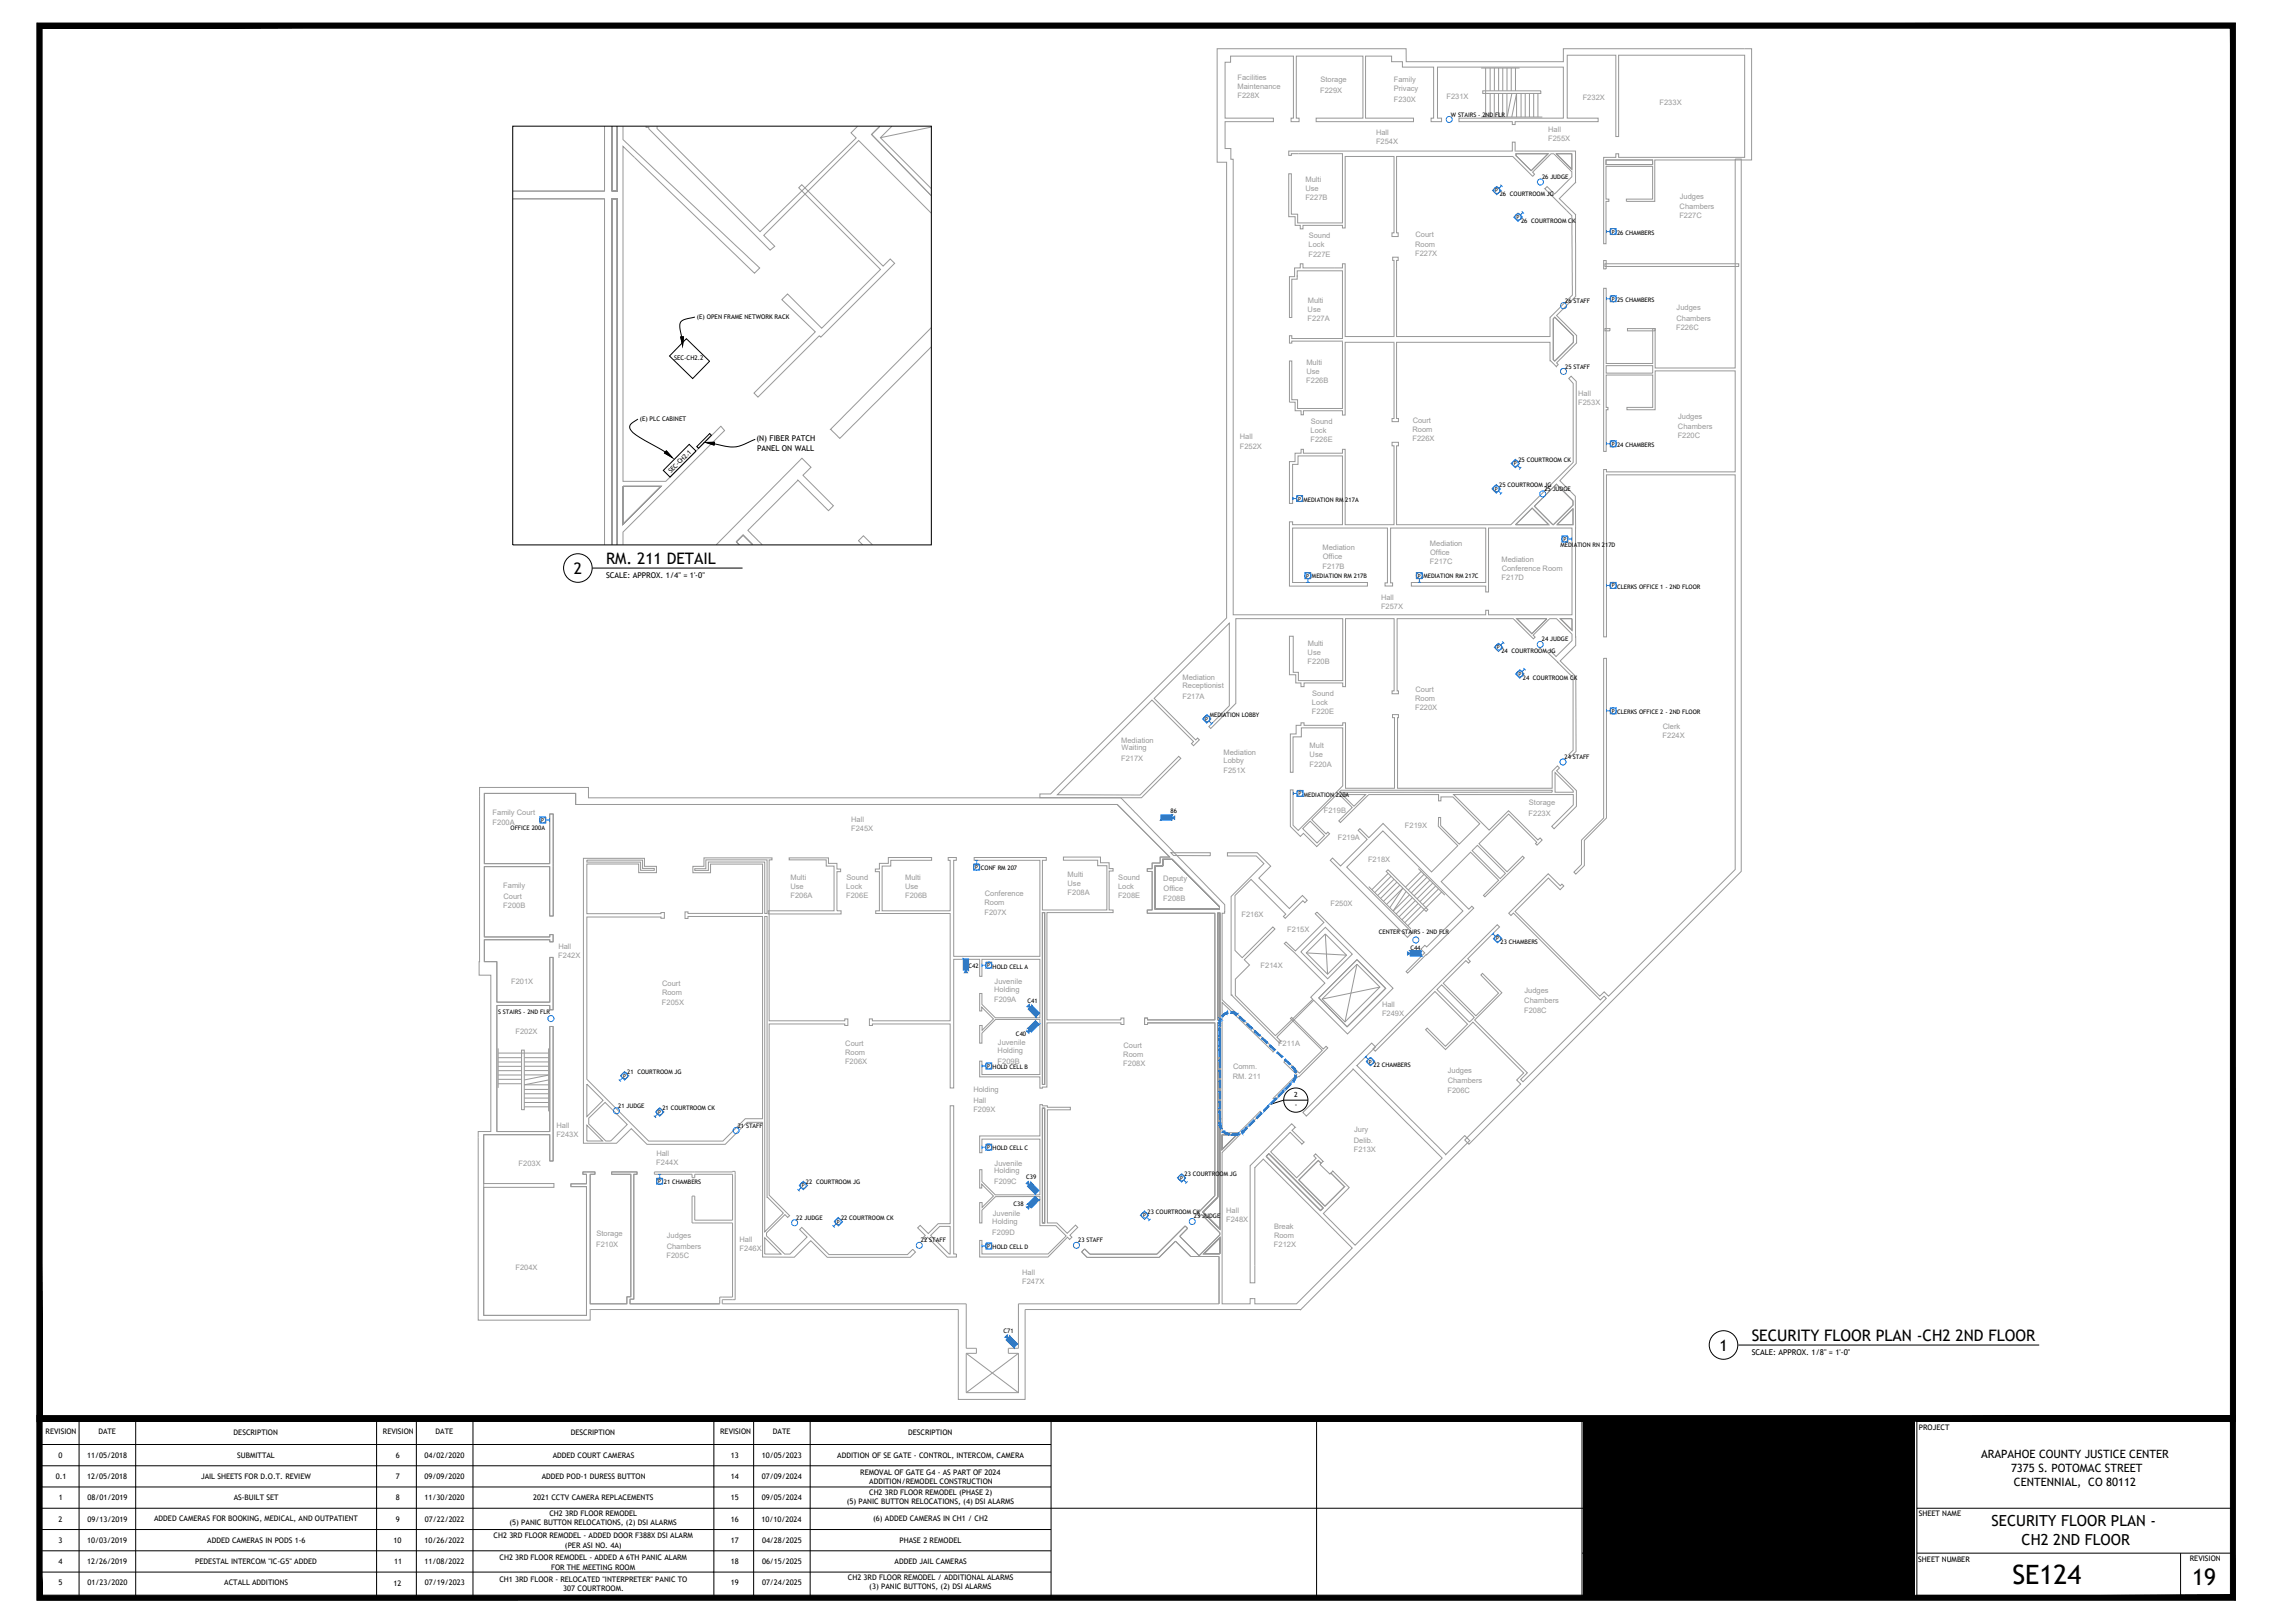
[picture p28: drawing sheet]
<svg xmlns="http://www.w3.org/2000/svg" width="1067mm" height="762mm" viewBox="0 0 1067 762" stroke-linecap="round" stroke-linejoin="round" font-family="sans-serif">
<defs><g id="words">
<text font-size="12.5" x="945" y="744">SE124</text>
<text font-size="10.7" x="1029" y="744">19</text>
<g font-size="7.4">
<text x="269" y="269">2</text>
<text x="285" y="265">RM. 211 DETAIL</text>
<text x="822" y="629">SECURITY FLOOR PLAN -CH2 2ND FLOOR</text>
<text x="807" y="634">1</text>
</g>
<g font-size="7.1">
<text x="935" y="717">SECURITY FLOOR PLAN -</text>
<text x="949" y="725">CH2 2ND FLOOR</text>
</g>
<g font-size="5.4">
<text x="930" y="685">ARAPAHOE COUNTY JUSTICE CENTER</text>
<text x="944" y="691">7375 S. POTOMAC STREET</text>
<text x="946" y="698">CENTENNIAL, CO 80112</text>
</g>
<g font-size="3.7">
<text x="355" y="207">(N) FIBER PATCH</text>
<text x="356" y="212">PANEL ON WALL</text>
<text x="285" y="271">SCALE: APPROX. 1/4&quot; = 1'-0&quot;</text>
<text x="822" y="636">SCALE: APPROX. 1/8&quot; = 1'-0&quot;</text>
</g>
<g font-size="3.6">
<text x="901" y="671">PROJECT</text>
<text x="21" y="673">REVISION</text>
<text x="46" y="673">DATE</text>
<text x="110" y="674">DESCRIPTION</text>
<text x="180" y="673">REVISION</text>
<text x="205" y="673">DATE</text>
<text x="268" y="674">DESCRIPTION</text>
<text x="338" y="673">REVISION</text>
<text x="363" y="673">DATE</text>
<text x="426" y="674">DESCRIPTION</text>
<text x="27" y="684">0</text>
<text x="41" y="684">11/05/2018</text>
<text x="111" y="684">SUBMITTAL</text>
<text x="186" y="684">6</text>
<text x="199" y="684">04/02/2020</text>
<text x="260" y="684">ADDED COURT CAMERAS</text>
<text x="343" y="684">13</text>
<text x="358" y="684">10/05/2023</text>
<text x="393" y="685">ADDITION OF SE GATE - CONTROL, INTERCOM, CAMERA</text>
<text x="26" y="694">0.1</text>
<text x="41" y="694">12/05/2018</text>
<text x="94" y="694">JAIL SHEETS FOR D.O.T. REVIEW</text>
<text x="186" y="694">7</text>
<text x="199" y="694">09/09/2020</text>
<text x="254" y="694">ADDED POD-1 DURESS BUTTON</text>
<text x="343" y="694">14</text>
<text x="358" y="694">07/09/2024</text>
<text x="404" y="692">REMOVAL OF GATE G4 - AS PART OF 2024</text>
<text x="408" y="702">CH2 3RD FLOOR REMODEL (PHASE 2)</text>
<text x="408" y="697">ADDITION/REMODEL CONSTRUCTION</text>
<text x="28" y="704">1</text>
<text x="41" y="704">08/01/2019</text>
<text x="110" y="704">AS-BUILT SET</text>
<text x="186" y="704">8</text>
<text x="199" y="704">11/30/2020</text>
<text x="250" y="704">2021 CCTV CAMERA REPLACEMENTS</text>
<text x="343" y="704">15</text>
<text x="358" y="704">09/05/2024</text>
<text x="398" y="706">(5) PANIC BUTTON RELOCATIONS, (4) DSI ALARMS</text>
<text x="258" y="712">CH2 3RD FLOOR REMODEL</text>
<text x="901" y="712">SHEET NAME</text>
<text x="28" y="714">2</text>
<text x="41" y="714">09/13/2019</text>
<text x="72" y="714">ADDED CAMERAS FOR BOOKING, MEDICAL, AND OUTPATIENT</text>
<text x="186" y="714">9</text>
<text x="199" y="714">07/22/2022</text>
<text x="239" y="716">(5) PANIC BUTTON RELOCATIONS, (2) DSI ALARMS</text>
<text x="343" y="714">16</text>
<text x="358" y="714">10/10/2024</text>
<text x="410" y="714">(6) ADDED CAMERAS IN CH1 / CH2</text>
<text x="27" y="724">3</text>
<text x="41" y="724">10/03/2019</text>
<text x="97" y="724">ADDED CAMERAS IN PODS 1-6</text>
<text x="185" y="724">10</text>
<text x="199" y="724">10/26/2022</text>
<text x="232" y="722">CH2 3RD FLOOR REMODEL - ADDED DOOR F388X DSI ALARM</text>
<text x="343" y="724">17</text>
<text x="358" y="724">04/28/2025</text>
<text x="422" y="724">PHASE 2 REMODEL</text>
<text x="265" y="727">(PER ASI NO. 4A)</text>
<text x="27" y="734">4</text>
<text x="41" y="734">12/26/2019</text>
<text x="92" y="734">PEDESTAL INTERCOM &quot;IC-G5&quot; ADDED</text>
<text x="185" y="734">11</text>
<text x="199" y="734">11/08/2022</text>
<text x="235" y="733">CH2 3RD FLOOR REMODEL - ADDED A 6TH PANIC ALARM</text>
<text x="259" y="737">FOR THE MEETING ROOM</text>
<text x="343" y="734">18</text>
<text x="358" y="734">06/15/2025</text>
<text x="420" y="734">ADDED JAIL CAMERAS</text>
<text x="901" y="733">SHEET NUMBER</text>
<text x="1028" y="733">REVISION</text>
<text x="234" y="743">CH1 3RD FLOOR - RELOCATED &quot;INTERPRETER&quot; PANIC TO</text>
<text x="398" y="742">CH2 3RD FLOOR REMODEL / ADDITIONAL ALARMS</text>
<text x="27" y="744">5</text>
<text x="41" y="744">01/23/2020</text>
<text x="105" y="744">ACTALL ADDITIONS</text>
<text x="185" y="744">12</text>
<text x="199" y="744">07/19/2023</text>
<text x="264" y="747">307 COURTROOM.</text>
<text x="343" y="744">19</text>
<text x="358" y="744">07/24/2025</text>
<text x="408" y="746">(3) PANIC BUTTONS, (2) DSI ALARMS</text>
</g>
<g font-size="3.5" fill="#989898">
<text x="581" y="37">Facilities</text>
<text x="581" y="42">Maintenance</text>
<text x="620" y="39">Storage</text>
<text x="654" y="39">Family</text>
<text x="581" y="46">F228X</text>
<text x="620" y="44">F229X</text>
<text x="654" y="43">Privacy</text>
<text x="654" y="48">F230X</text>
<text x="679" y="46">F231X</text>
<text x="743" y="47">F232X</text>
<text x="779" y="49">F233X</text>
<text x="646" y="63">Hall</text>
<text x="727" y="62">Hall</text>
<text x="646" y="67">F254X</text>
<text x="727" y="66">F255X</text>
<text x="613" y="90">Use</text>
<text x="613" y="85">Multi</text>
<text x="613" y="94">F227B</text>
<text x="789" y="93">Judges</text>
<text x="789" y="98">Chambers</text>
<text x="789" y="102">F227C</text>
<text x="615" y="112">Sound</text>
<text x="665" y="111">Court</text>
<text x="614" y="116">Lock</text>
<text x="664" y="116">Room</text>
<text x="614" y="120">F227E</text>
<text x="664" y="120">F227X</text>
<text x="614" y="142">Multi</text>
<text x="614" y="146">Use</text>
<text x="787" y="146">Judges</text>
<text x="614" y="151">F227A</text>
<text x="787" y="155">F226C</text>
<text x="787" y="151">Chambers</text>
<text x="613" y="171">Multi</text>
<text x="613" y="176">Use</text>
<text x="613" y="180">F226B</text>
<text x="741" y="186">Hall</text>
<text x="741" y="190">F253X</text>
<text x="788" y="197">Judges</text>
<text x="615" y="203">Lock</text>
<text x="615" y="199">Sound</text>
<text x="663" y="203">Room</text>
<text x="663" y="199">Court</text>
<text x="788" y="202">Chambers</text>
<text x="582" y="206">Hall</text>
<text x="615" y="208">F226E</text>
<text x="663" y="207">F226X</text>
<text x="788" y="206">F220C</text>
<text x="582" y="211">F252X</text>
<text x="671" y="256">Mediation</text>
<text x="621" y="258">Mediation</text>
<text x="621" y="263">Office</text>
<text x="671" y="261">Office</text>
<text x="705" y="264">Mediation</text>
<text x="621" y="267">F217B</text>
<text x="671" y="265">F217C</text>
<text x="705" y="268">Conference Room</text>
<text x="705" y="272">F217D</text>
<text x="648" y="282">Hall</text>
<text x="648" y="286">F257X</text>
<text x="614" y="303">Multi</text>
<text x="614" y="308">Use</text>
<text x="614" y="312">F220B</text>
<text x="555" y="323">Receptionist</text>
<text x="555" y="319">Mediation</text>
<text x="555" y="328">F217A</text>
<text x="616" y="327">Sound</text>
<text x="664" y="329">Room</text>
<text x="665" y="325">Court</text>
<text x="616" y="335">F220E</text>
<text x="616" y="331">Lock</text>
<text x="664" y="333">F220X</text>
<text x="781" y="347">F224X</text>
<text x="781" y="342">Clerk</text>
<text x="526" y="349">Mediation</text>
<text x="527" y="352">Waiting</text>
<text x="615" y="351">Mult</text>
<text x="526" y="357">F217X</text>
<text x="575" y="354">Mediation</text>
<text x="575" y="358">Lobby</text>
<text x="615" y="356">Use</text>
<text x="615" y="360">F220A</text>
<text x="574" y="363">F251X</text>
<text x="231" y="382">Family Court</text>
<text x="622" y="382">F219B</text>
<text x="718" y="383">F223X</text>
<text x="718" y="378">Storage</text>
<text x="231" y="387">F200A</text>
<text x="400" y="386">Hall</text>
<text x="660" y="389">F219X</text>
<text x="400" y="390">F245X</text>
<text x="628" y="394">F219A</text>
<text x="642" y="405">F218X</text>
<text x="371" y="413">Multi</text>
<text x="397" y="413">Sound</text>
<text x="425" y="413">Multi</text>
<text x="501" y="412">Multi</text>
<text x="525" y="413">Sound</text>
<text x="546" y="414">Deputy</text>
<text x="236" y="417">Family</text>
<text x="371" y="417">Use</text>
<text x="397" y="417">Lock</text>
<text x="425" y="417">Use</text>
<text x="501" y="416">Use</text>
<text x="525" y="417">Lock</text>
<text x="546" y="418">Office</text>
<text x="236" y="422">Court</text>
<text x="371" y="422">F206A</text>
<text x="397" y="422">F206E</text>
<text x="425" y="422">F206B</text>
<text x="462" y="425">Room</text>
<text x="462" y="421">Conference</text>
<text x="501" y="420">F208A</text>
<text x="525" y="422">F208E</text>
<text x="546" y="423">F208B</text>
<text x="625" y="425">F250X</text>
<text x="236" y="426">F200B</text>
<text x="462" y="429">F207X</text>
<text x="583" y="431">F216X</text>
<text x="604" y="437">F215X</text>
<text x="262" y="450">F242X</text>
<text x="262" y="445">Hall</text>
<text x="592" y="454">F214X</text>
<text x="240" y="462">F201X</text>
<text x="467" y="462">Juvenile</text>
<text x="311" y="467">Room</text>
<text x="311" y="463">Court</text>
<text x="467" y="466">Holding</text>
<text x="716" y="466">Judges</text>
<text x="311" y="472">F205X</text>
<text x="467" y="471">F209A</text>
<text x="649" y="473">Hall</text>
<text x="716" y="471">Chambers</text>
<text x="649" y="477">F249X</text>
<text x="716" y="475">F208C</text>
<text x="242" y="485">F202X</text>
<text x="397" y="491">Court</text>
<text x="469" y="491">Juvenile</text>
<text x="528" y="492">Court</text>
<text x="600" y="491">F211A</text>
<text x="397" y="495">Room</text>
<text x="468" y="494">Holding</text>
<text x="527" y="496">Room</text>
<text x="397" y="500">F206X</text>
<text x="468" y="499">F209B</text>
<text x="527" y="500">F208X</text>
<text x="579" y="502">Comm.</text>
<text x="680" y="504">Judges</text>
<text x="579" y="506">RM. 211</text>
<text x="680" y="509">Chambers</text>
<text x="457" y="513">Holding</text>
<text x="680" y="513">F206C</text>
<text x="457" y="518">Hall</text>
<text x="457" y="522">F209X</text>
<text x="261" y="534">F243X</text>
<text x="261" y="529">Hall</text>
<text x="636" y="532">Jury</text>
<text x="636" y="537">Delib.</text>
<text x="308" y="543">Hall</text>
<text x="636" y="541">F213X</text>
<text x="244" y="547">F203X</text>
<text x="308" y="547">F244X</text>
<text x="467" y="551">Holding</text>
<text x="467" y="547">Juvenile</text>
<text x="467" y="556">F209C</text>
<text x="576" y="569">Hall</text>
<text x="466" y="575">Holding</text>
<text x="466" y="571">Juvenile</text>
<text x="576" y="574">F248X</text>
<text x="280" y="580">Storage</text>
<text x="313" y="581">Judges</text>
<text x="466" y="580">F209D</text>
<text x="598" y="577">Break</text>
<text x="598" y="581">Room</text>
<text x="280" y="585">F210X</text>
<text x="313" y="586">Chambers</text>
<text x="347" y="583">Hall</text>
<text x="347" y="587">F246X</text>
<text x="598" y="586">F212X</text>
<text x="313" y="591">F205C</text>
<text x="242" y="596">F204X</text>
<text x="480" y="598">Hall</text>
<text x="480" y="603">F247X</text>
</g>
<g font-size="3.3">
<text x="608" y="515">2</text>
<text x="608" y="520">-</text>
</g>
<g font-size="3">
<text x="327" y="150">(E) OPEN FRAME NETWORK RACK</text>
<text x="316" y="169">SEC-CH2.2</text>
<text x="300" y="198">(E) PLC CABINET</text>
<text x="315" y="222" transform="rotate(-45 315 222)">SEC-CH2.1</text>
</g>
<g font-size="2.9">
<text x="681" y="55">W STAIRS - 2ND FLR</text>
<text x="724" y="84">26 JUDGE</text>
<text x="704" y="92">26 COURTROOM JG</text>
<text x="714" y="105">26 COURTROOM CK</text>
<text x="759" y="110">26 CHAMBERS</text>
<text x="735" y="142">26 STAFF</text>
<text x="759" y="142">25 CHAMBERS</text>
<text x="735" y="173">25 STAFF</text>
<text x="759" y="210">24 CHAMBERS</text>
<text x="713" y="217">25 COURTROOM CK</text>
<text x="704" y="229">25 COURTROOM JG</text>
<text x="725" y="231">25 JUDGE</text>
<text x="612" y="236">MEDIATION RM 217A</text>
<text x="733" y="257">MEDIATION RN 217D</text>
<text x="616" y="271">MEDIATION RM 217B</text>
<text x="668" y="271">MEDIATION RM 217C</text>
<text x="759" y="276">CLERKS OFFICE 1 - 2ND FLOOR</text>
<text x="724" y="301">24 JUDGE</text>
<text x="705" y="307">24 COURTROOM JG</text>
<text x="715" y="319">24 COURTROOM CK</text>
<text x="759" y="335">CLERKS OFFICE 2 - 2ND FLOOR</text>
<text x="568" y="337">MEDIATION LOBBY</text>
<text x="735" y="356">24 STAFF</text>
<text x="612" y="374">MEDIATION 220A</text>
<text x="550" y="382">86</text>
<text x="240" y="390">OFFICE 200A</text>
<text x="461" y="408">CONF RM 207</text>
<text x="647" y="438">CENTER STAIRS - 2ND FLR</text>
<text x="705" y="443">23 CHAMBERS</text>
<text x="662" y="446">C44</text>
<text x="455" y="454">C42</text>
<text x="466" y="455">HOLD CELL A</text>
<text x="482" y="471">C41</text>
<text x="234" y="476">S STAIRS - 2ND FLR</text>
<text x="477" y="486">C40</text>
<text x="466" y="502">HOLD CELL B</text>
<text x="645" y="501">22 CHAMBERS</text>
<text x="295" y="504">21 COURTROOM JG</text>
<text x="290" y="520">21 JUDGE</text>
<text x="311" y="521">21 COURTROOM CK</text>
<text x="346" y="529">21 STAFF</text>
<text x="466" y="540">HOLD CELL C</text>
<text x="312" y="556">21 CHAMBERS</text>
<text x="378" y="556">22 COURTROOM JG</text>
<text x="482" y="554">C39</text>
<text x="556" y="552">23 COURTROOM JG</text>
<text x="476" y="566">C38</text>
<text x="539" y="570">23 COURTROOM CK</text>
<text x="374" y="573">22 JUDGE</text>
<text x="395" y="573">22 COURTROOM CK</text>
<text x="561" y="572">23 JUDGE</text>
<text x="432" y="583">22 STAFF</text>
<text x="466" y="587">HOLD CELL D</text>
<text x="506" y="583">23 STAFF</text>
<text x="471" y="626">C71</text>
</g>
<g font-size="2.5">
<text x="702" y="90">P</text>
<text x="712" y="103">P</text>
<text x="757" y="110">P</text>
<text x="757" y="141">P</text>
<text x="757" y="209">P</text>
<text x="711" y="218">P</text>
<text x="702" y="230">P</text>
<text x="610" y="235">P</text>
<text x="734" y="254">P</text>
<text x="613" y="271">P</text>
<text x="666" y="271">P</text>
<text x="757" y="276">P</text>
<text x="703" y="305">P</text>
<text x="713" y="317">P</text>
<text x="757" y="335">P</text>
<text x="566" y="338">P</text>
<text x="610" y="373">P</text>
<text x="254" y="386">P</text>
<text x="458" y="408">P</text>
<text x="702" y="442">P</text>
<text x="464" y="454">P</text>
<text x="464" y="501">P</text>
<text x="643" y="499">P</text>
<text x="293" y="506">P</text>
<text x="309" y="523">P</text>
<text x="464" y="540">P</text>
<text x="309" y="555">P</text>
<text x="376" y="558">P</text>
<text x="554" y="554">P</text>
<text x="393" y="574">P</text>
<text x="537" y="571">P</text>
<text x="464" y="586">P</text>
</g>
</g></defs>
<!-- layer: CH2 2ND FLOOR AREA A|Frame -->
<g fill="none" stroke="#989898" stroke-width=".47">
<path d="M287 59v31h3v-31v31h-3zM293 59v3a4 4 0 0 0 2 6l62 58-3 2-61-59v157h17a4 4 0 0 0 5-3l24-23 1 2-46 46a4 4 0 0 0-1 5v3M241 93h43v163v-163zM241 90h43v-31v31zM375 88l1-1 39 38 3-3 2 2-35 34-29 28-2-1 29-29-16-15 3-3 16 16 27-27zM437 154l-47 48 4 4 43-43M293 228h17l-17 18zM287 256v-163h3v163M336 256l41-41 4 4-4 4 14 14-2 3-14-15-22 23a1.1 1.1 0 0 0-2 0 1.1 1.1 0 0 0 0 1l7 7M346 254l3-3 4 5-4-5-3 3 1 2zM405 256l-2-2 2-2 5 4M225 370h51v5h248a3 3 0 0 1 4 2l45 46a6 6 0 0 1 2 6h-1v40l25 24-1 1-24-23v61h8l10-10v1l-18 18v71h13v-2h1h1v2h20l25-25a1.1 1.1 0 0 0 1-1 1.1 1.1 0 0 0-1-1l-41-41-4 4v54h-2v-55l18-18a1 1 0 0 1 1-1 1 1 0 0 1 1 0l1 1-1 2 5 5-1 1-5-5-8 8a1.2 1.2 0 0 0-1 1 1.2 1.2 0 0 0 1 1l10 10a1 1 0 0 0 1 1 1 1 0 0 0 1-1l8-8-1-1a.9 .9 0 0 1 1-1 .9 .9 0 0 1 1 1l2 2-1 1-1-1-9 9 12 12 9-8a.8 .8 0 0 0 0-1 .8 .8 0 0 0 0-1l-6-5 1-1 6 6a1.1 1.1 0 0 1 1 2 1.1 1.1 0 0 1-1 1l-11 11 15 15 41-41-41-41a.8 .8 0 0 0-1-1 .8 .8 0 0 0 0 1l-22 21-1-2 32-32 2 2-8 7a1.1 1.1 0 0 0-1 2 1 1 0 0 0 1 0l41 41 8-8a.9 .9 0 0 1 0-1 1.1 1.1 0 0 1 2 1l1 2-79 79h-130v42h-31v-42h-173v5h-52v-89h5v-73h-4a.9 .9 0 0 1-1 0 .9 .9 0 0 1 0-1z"/>
<path d="M274 403h29v4h5v3h-8v-4h-24v23h34v-1h2v3h-2h-34v76l29 29h34l11-11h8v-95h-35v1h-1v-3h1v1h35v-23h-24v4h-9v-3h6v-4h32v1h-2v75h36v-1h1v3h-1h-36v80l10 10-1 1-1-2-9 9v1l8 9h3l8-8-4-4 1-1 13 13h37l3-2 1 1-3 2h-39l-7-7-8 7h-15v-63h-7l-10 10h-37l-8-7-7 7h-15zM276 404h26v4h5v1h-6v-4h-25zM326 408h5v-4h29v25h-1v-24h-26v4h-7zM371 403h18v2h4v3h2v1h-2v19h2v1h-34v-1h31v-21h-4v-3h-17zM413 405h4v-2h20v1h-19v3h-4v21h32v-24h-1v-1h4v1h-1v45h40v-45h-31v-1h34v1h-2v23h31v-21h-5v-2h-16v-2h18v3h4v3h2v1h-2v18h2v1h-31v51h34v-1h2v3h-2v-1h-34v30l-4 1v-5h-28v-8h1v7h27v-26h-21l-6 6v5h-1v-9h1v3l5-6-5-5v2h-1v-9h1v6l6 6h21v-28h-27v8h-1v-8h-12v61h-2v-30h-36h-2v-3h2v1h36v-50h-35v-1h2v-19h-2v-1h2zM542 407h4v-4h4l23 23v1h-31zM359 430h1v132l8 8-9 8zM489 428h2v81h-2zM572 429h1v50h-1zM606 478l15 15 2-2v1l-25 24 11-11-6-6 1-1 6 6 11-11zM572 480h1v97l-8-8 7-7zM276 509l7 8-7 7z"/>
<path d="M446 519h2v70h1v1h-4l-9-9-2 1-1-1 1-1-3-4 1-1 4 4 4-4h6zM276 528l7 8h-7zM276 525l8-7 11 10-8 8h-3l-8-8zM460 533h28v-14h4v1h11v1h-11v53h4l5 5 4-4 1 1-4 4 1 1-1 1-1-1-9 9h-32v-8h1v7h31l9-9-5-5h-8v-13h-21l-6 6v6h-1v-9h1v2l5-5-5-6v2h-1v-9h1v6l6 6h21v-26h-27v6h-1zM489 520h2v54h-2zM574 533h7l-7 7zM595 543l1-1 25 25-1 1zM596 542l25 25-1 1-25-25zM610 554l9-9 1 1v1l4 4h1l6 6-9 9zM573 580v-1l-9-9-1 1-1-1 8-9v-81h-31v1h-2v-3h2v1h31v-50h-31v-2h2v-18h-2v-1h2v-3h4v-3h4l-24-24h-255v-5h-43v32h31v-23h2v48h-2v-23h-31v33h31v-1h2v3h-2v-1h-31v10h6v20h25v-21h2v24h-2v-2h-25v59h25v-49h2v63h-2v-12h-31v23h33v1h-33v61h48v-61h-7v-1h7v-5h-1v-1h5v1h-2v61h17v-3h2v-58h-9v-1h12v1h-1v59h-2v2h42M573 580v-1l-9-9-1 1-1-1 8-9v-81h-31v1h-2v-3h2v1h31v-50h-31v-2h2v-18h-2v-1h2v-3h4v-3h4l-24-24h-255v-5h-43v32h31v-23h2v48h-2v-23h-31v33h31v-1h2v3h-2v-1h-31v10h6v20h25v-21h2v24h-2v-2h-25v59h25v-49h2v63h-2v-12h-31v85h48v-61h-7v-1h7v-5h-1v-1h5v1h-2v61h17v-3h2v-58h-9v-1h12v1h-1v59h-2v2h42M573 580l-10 10-9-10 4-3-2-1-13 13h-31l-3-3-1 2 2 2h34l8-7 7 7h13v22h-94v21h-5v2h5"/>
<path d="M359 581l8 8h-8zM437 580l4-4h5v13zM565 589l8-8v8zM338 612v-3h6v-35h-19v-12h1v11h18v-22h-18v2h-1v-2h-18v-1h38v60h-6v2h115v21h4v2h-4M454 635v19M454 635l24 19M478 635v19h-24M478 635l-24 19"/>
</g>
<!-- layer: CH2 2ND FLOOR AREA A|Equipment -->
<g fill="none" stroke="#989898" stroke-width=".47">
<path d="M234 499h11M234 497h11M234 494h24M234 492v19M245 493h1v28h-1zM246 499h12M246 497h12M258 492v30M234 501h11M234 507h11M234 509h11M234 503h11"/>
<path d="M234 505h11M246 520h12M246 518h12M246 516h12M246 514h12M246 511h12M246 501h12M246 505h12M246 503h12M258 507l-12 2h12M258 505l-12 2"/>
</g>
<!-- layer: CH2 2ND FLOOR AREA B|Frame -->
<g fill="none" stroke="#989898" stroke-width=".47">
<path d="M572 23h88v6h74v-6h88v52h-45v20h-13v-2h12v-15h-22v15h1v2h-1v19h-1v-40h6v-2h1v2h59v-48h-59v38h-1v-38h-23v29h14v2h-39v1h-1v-1h-25v-2h49v-23h-59v23h2v2h-5v-2h1v-23h-15v-3h-5v-3h-12v29h23v2h-46v-2h22v-29h-31v29h1v2h-4v-2h1v-29h-29v3h-3v26h23v2h-23v13h3v5h1v214h119v-2h1v2h39v-41h-39v30h-1v-3h-35v-2h35v-25h-45v26h1v1h-4v-1h1v-26h-44v25h35v2h-37v-30h2v1h23v-32h-21v4h-2v18h-2v-19h3v-4h3v-2h1v2h18v-2h2v35h23v-37h-1v-1h3v1h-1v37h53l30-29v-37l-2-2 1-1 2 2v39l-8 8 8 7v70l-7 7 7 8v35l-2 2-1-1 2-2v-34l-13-12 1-1 4 3 7-7v-3l-7-8h-3l-8 8 1 1-1 1-9-10h-55v34h1v2h-3v-2h1v-34h-23v32h-2v-1h-18v1h-1v-1h-3v-4h-3v-18h2v17h3v4h20v-30h-50v40l-12 12v-1l9-10v-38l-35 35 19 19h1h1l-3 3-1-1 1-1-19-19-45 44h39l18-18 1 1-18 19h-48v-2h5l83-83v-214h-4zM303 59v1h2l57 57 2-1-5-5 44-45 34 34M309 59v1l48 49 45-44-2-3 3-3M413 59l-4 4 28 29M419 59l-6 6 24 24M437 60l-24 5M605 71h105v-4h1v4h29v15l-8 7 8 8v38l-8 8a1.1 1.1 0 0 0-1 1 1.1 1.1 0 0 0 1 1l8 8v4l-9 9 1 1-1 1-3-3v-7a1 1 0 0 0 0-1 1 1 0 0 0-2 0h-70v35h1v2h-3v-2a.7 .7 0 0 0 1 0 .7 .7 0 0 0 0-1v-34h-22a1.1 1.1 0 0 0-1 0 1.1 1.1 0 0 0 0 1v33h-2v-2h-18v2h-1v-2h-3v-4h-2a1.6 1.6 0 0 1-1-3v-17h2v17a1 1 0 0 0 0 2 1 1 0 0 0 1 0h1v4h20a1.2 1.2 0 0 0 1 0 1.2 1.2 0 0 0 0-2v-30h-23v1h-2v-3h2a1.1 1.1 0 0 0 0 1 1.1 1.1 0 0 0 1 0h22v-30a1.2 1.2 0 0 0 0-2 1.2 1.2 0 0 0-1 0h-20v4h-1a1 1 0 0 0-2 0 .9 .9 0 0 0 1 1v16a.9 .9 0 0 1 0 1 1 1 0 0 1-2 0v-18a.8 .8 0 0 1 0-1 1 1 0 0 1 2 0 .9 .9 0 0 0 1 0 .9 .9 0 0 0 0-1v-3h3v-2h1v2h14h4v-2a1 1 0 0 1 2 0 .9 .9 0 0 1 0 1v32a1 1 0 0 0 0 1 1 1 0 0 0 1 0h20a1 1 0 0 0 2 0 1 1 0 0 0 0-1v-35h-1v-1h3v1h-1v35a.9 .9 0 0 0 0 1 .9 .9 0 0 0 1 0h71v-9l10-10v-38l-12-11a1 1 0 0 1 0-2 .9 .9 0 0 1 1 0l3 3 8-8v-2l-8-9h-2l-8 9a.9 .9 0 0 1 0 1 .9 .9 0 0 1 0 1l-8-8a5 5 0 0 0-6-2h-49a.7 .7 0 0 0-1 0 .7 .7 0 0 0 0 1v35h1v2h-3v-2h1v-36h-23v34h-2a1 1 0 0 0 0-1 1 1 0 0 0-1 0h-16a1.1 1.1 0 0 0-1 0 1.1 1.1 0 0 0 0 1h-1v-1h-3v-4h-2a1.1 1.1 0 0 1-1-1 1.1 1.1 0 0 1 0-1v-18h1v17a1.1 1.1 0 0 0 0 1 1.1 1.1 0 0 0 2 1h1v4h20a1.1 1.1 0 0 0 1 0 1.1 1.1 0 0 0 0-2v-31h-24v1h-1zM712 72h15l-8 8-7-7zM731 72h7v7zM754 75h22v2h-22zM609 130h.1M753 135h1v36h22v-17h1v19h38v-98h3v334l-128 128-2-2 26-26-2-2 3-3-23-24-13 13-10-10h1l9 8 10-10-15-15-28 28-1-2 58-58 1 1-15 15 1 1v1l-2-1-10 11 15 15 11-11-9-8 1-1 9 9-13 13 25 25-3 3 1 1 39-39-1-1-2 1-40-40-2 1-1-1 19-19 6 6v-1l1 1-1 2-6-6-16 16 40 40 2-2 2 2 60-60v-185h-61v76h-1v-79h1v2h61v-48h-38v18h-13v-1h12v-15h-22v15h1v1h-1v20h-1z"/>
<path d="M753 122h1v4h-1zM754 124h62v1h-62zM729 150l1-1 9 9v3l-9 9-1-1zM730 149l9 9v3l-9 9-1-1v-19zM754 154h2v1h-2zM764 154h13v1h-13zM754 172h22v3h-22zM719 239l8 7h-15zM720 238l11-11 8 8v2l-10 9zM731 246l8-7v7zM712 290h14l-7 8zM733 290h5v6z"/>
<path d="M753 309h1v75l-10 11v11l-4 4-1-1 4-3v-12l10-10zM609 341h2v-2h1v2h18v-2h2v31h23v-33h-1v-1h3v1h-1v33h73v-8l2-2 1 1-1 1 9 9v8l-10 10-1-1 10-10v-5h-56l16 17 9-9 14 13 1-1 1 1-2 3-1-1 1-1-14-13-14 14 14 13 7-7 1 1-19 18v-1l7-7-14-13-13 14 13 13 1-2 1 1-31 31-1-1 9-9-2-1 2-2 1 1 17-17-38-38-17 17 31 31-2 2-36-36 1-1 3 4 13-13-4-4 1-1 4 4 6-6 23 22 12-12-9-9v-4h1v4l9 8 10-9-13-13h-5v2h-2v-3h-32l-14 13v-1l6-6-7-7-12 13 7 7v-1h1l-6 6-6-6-1 2-5-5v-17h1v16l3 3 20-21v-27h-19v4h-4v17h-1v-18h3zM629 372l1-1h99v1zM630 373h11l-5 6zM730 363l9 8v1h-9zM615 386l7 6-4 4-6-7zM691 399l3-2 13 13-3 3zM550 400h18v2h-17zM576 400h14l7 7-6 5 14 15 7-7 2 3-1 1-1-1-9 8v-1l1-1-17-16-7 7v26l3 4 15-15 1 1-15 15 3 2-7 7v7l19 19 17-17-1-1 7-6-19-19 1-1 4 4 14-13-4-4v-1l36 36-21 21-16-15-17 17 2 2-1 1-23-23v-46l15-16-3-3h-14zM622 439l1 18M611 447l11-12 13 13-12 12zM613 447l9-8 10 9-9 9z"/>
<path d="M613 447l19 1M637 453l-5 27M619 469l18-18 14 13-18 18zM621 469l16-16 11 10-16 17zM648 463l-27 6M677 462l15 16-2 2-15-15z"/>
</g>
<!-- layer: CH2 2ND FLOOR AREA B|Equipment -->
<g fill="none" stroke="#989898" stroke-width=".47">
<path d="M695 32h18M698 32v23M700 32v11M702 32v11M704 32v11M706 32v11M708 32v11M710 32v11M712 32v11M695 55h29M696 43h27v1h-27zM700 44v11"/>
<path d="M702 44v11M704 44v11M706 44v11M708 44v11l2-11M710 55l2-11v11M714 44v11M716 44v11M718 44v11M720 44v11M722 44v11M643 416l19 20M651 409l1-1 18 19v1z"/>
<path d="M652 410l-8 8M653 411l-8 8M655 413l-8 7M656 414l-8 8M657 416l-7 7M660 419l-6 9 8-8M666 408l12 12M667 409l-7 8M669 410l-8 8M670 412l-7 7M671 413l-7 8M673 415l-8 7"/>
<path d="M674 416l-7 7M675 417l-7 8M677 419l-16 16M651 425l8-8-6 9M663 421l-7 8M665 423l-8 8M666 424l-8 8M667 426l-7 7"/>
</g>
<!-- layer: 0 -->
<g fill="none" stroke="#000" stroke-width=".47">
<path d="M17 11h1033l-1030 2zM17 11l3 2v652zM17 11l3 654-3 2zM17 11v741M20 13l1030-2-3 2zM1047 13l3 654-3-2zM1047 13l3-2v656zM241 59h196v197h-196zM320 158h1v4zM322 159l11 11-8 8-11-11zM326 149h-2a4 4 0 0 0-5 4l1 7M300 197l-2 1a3 3 0 0 0-2 3 3 3 0 0 0 2 3l16 9"/>
<path d="M313 212l3 3-4-2zM324 209l3 3-12 12-4-3zM331 208h4v1zM333 204h1l-6 6h-1zM355 206a19 19 0 0 1-16 3l-5-1M278 267h71M18 339h.1M614 517h-11l-6 1M816 632h141M17 665h1033l-1030 2zM17 665l3 2v82zM17 665l3 84-3 3z"/>
<path d="M17 667l1030-2 3 2h-151h148l3-2-1030 2h724zM18 678h476M20 665h1027l-1030 2zM37 665v84M64 665v84M177 665v84M195 665v84M222 665v84M335 665v84M354 665v84M380 665v84M494 666v84"/>
<path d="M618 666v84M743 666v84M900 666v84M1047 667l3 85-3-3zM1050 665v87l-3-85zM18 688h476M18 698h476M18 718h476M744 708h-726M900 708h149M18 728h476M18 738h476"/>
<path d="M743 729h1M900 729h149M1024 729v21M17 752l1030-3 3 3zM744 749h-724l-3 3 1030-3h-148M821 749v1"/>
<circle cx="271" cy="267" r="7"/>
<circle cx="608" cy="517" r="6"/>
<circle cx="809" cy="631" r="7"/>
</g>
<!-- layer: A-Detl-Iden -->
<g fill="#007fff" stroke="#007fff" stroke-width=".47">
<path d="M607 501h1zM607 501h1l-1 1zM607 502h1v-1zM607 502h1zM608 502l1 1-1-1zM608 502l1 1h-1zM608 503h1zM608 503h1z"/>
<path d="M608 505l1 1v-1zM608 505l1 1h-1zM608 506v1l1-1zM608 506v1v-1zM608 506v2v-1zM608 506v2l-1-1zM607 507v1zM607 507v1z"/>
<path d="M606 509l-2 2 2-2zM606 509l-2 2z"/>
<path d="M602 512l-1 3 2-2zM602 512l-1 3-1-1z"/>
<path d="M599 516l-2 2 2-2zM599 516l-2 2z"/>
<path d="M596 519l-2 3 2-3zM596 519l-2 3-1-1z"/>
<path d="M592 522l-2 3 3-2zM592 522l-2 3z"/>
<path d="M589 526l-2 3 2-3zM586 528l3-2-2 3z"/>
<path d="M585 529l-1 2 2-1zM585 529l-1 2zM584 531v1v-1zM583 531h1v1zM583 531v1zM583 531v1z"/>
<path d="M582 532l-1 1h1zM581 532h1l-1 1zM580 533h1v-1zM580 532h1l-1 1zM579 533h1v-1zM579 532h1l-1 1z"/>
<path d="M577 532v1zM577 532v1zM576 533h1v-1zM576 532h1l-1 1zM575 532l1 1v-1zM575 532h1h-1zM574 532h1zM575 531v1h-1zM574 531h1zM574 531h1z"/>
<path d="M573 529v1h1zM573 529l1 1zM573 528v1zM573 528v1zM572 528h1zM572 528h1zM572 527v1h1zM572 527h1v1z"/>
<path d="M572 522v3h1zM572 522h1v3z"/>
<path d="M572 517v3h1zM572 517h1v3z"/>
<path d="M572 512v4h1zM572 512h1v4z"/>
<path d="M572 507v4h1zM572 507h1v4z"/>
<path d="M572 503v3h1zM572 503h1v3z"/>
<path d="M572 498v3h1zM572 498h1v3z"/>
<path d="M572 493v3h1zM572 493h1v3z"/>
<path d="M572 488v3h1zM572 488h1v3z"/>
<path d="M572 483v3h1zM572 483h1v3z"/>
<path d="M572 480v1h1zM572 480h1v1zM573 479l-1 1h1zM573 479v1zM573 478v1v1zM573 478v1v1zM573 478v1zM573 478v1z"/>
<path d="M574 477v-1zM574 476l1 1h-1zM574 476l1 1v-1zM575 476h1l-1 1zM575 476h1v-1zM576 475v1zM576 475v1zM576 475v1z"/>
<path d="M578 475v1l1-1zM578 476l1-1v1zM579 475v1l1-1zM579 476l1-1v1zM580 475v1h1zM580 476h1h-1zM581 476h-1zM580 476h1z"/>
<path d="M582 478l3 1-3-2zM582 478l3 1-1 1z"/>
<path d="M586 480l-1 1 3 2zM585 481l3 2z"/>
<path d="M589 484l3 2zM589 484l3 2-1 1z"/>
<path d="M593 487l-1 1 3 1zM592 488l3 1v1z"/>
<path d="M596 491l3 2zM596 491l3 2h-1z"/>
<path d="M600 494l2 2zM600 494l2 2v1z"/>
<path d="M604 497l-1 1 3 1zM603 498l3 1-1 1z"/>
</g>
<!-- layer: SE-DOOR MONITOR -->
<g fill="none" stroke="#007fff" stroke-width=".47">
<circle cx="680" cy="56" r="1.4"/>
<circle cx="723" cy="85" r="1.4"/>
<circle cx="734" cy="144" r="1.4"/>
<circle cx="734" cy="174" r="1.4"/>
<circle cx="724" cy="232" r="1.4"/>
<circle cx="723" cy="303" r="1.4"/>
<circle cx="734" cy="358" r="1.4"/>
<circle cx="665" cy="441" r="1.4"/>
<circle cx="259" cy="478" r="1.4"/>
<circle cx="289" cy="521" r="1.4"/>
<circle cx="346" cy="531" r="1.4"/>
<circle cx="373" cy="574" r="1.4"/>
<circle cx="560" cy="573" r="1.4"/>
<circle cx="432" cy="585" r="1.4"/>
<circle cx="505" cy="585" r="1.4"/>
</g>
<!-- layer: SE-PANIC PUSHBUTTON -->
<g fill="none" stroke="#007fff" stroke-width=".47">
<path d="M703 87l2 2-2 2-2-2zM705 87l1 1M705 87l-1 1M713 100l2 2-2 2-2-2zM715 99l1 1M715 100l-1 1M754 108v1M754 109h2M756 107h3v3h-3zM754 140v1M756 139h3v3h-3zM754 140h2"/>
<path d="M710 218l2-2 2 2-2 2zM713 219l1 1M714 219l-1 1M754 208v1M754 208h2M756 207h3v3h-3zM607 233v2M607 234h2M609 233h3v2h-3zM701 230l2-2 2 2-2 1zM704 230l1 2M705 231l-1 1"/>
<path d="M733 252h3v2h-3zM736 253h2M738 252v2M613 269h2v3h-2zM613 273h2M614 272v1M665 269h3v3h-3zM666 273h1M666 272v1M754 274v2M754 275h2M756 273h3v3h-3z"/>
<path d="M704 302l2 2-2 2-2-2zM705 301l1 1M706 302l-1 1M714 314l2 2-2 2-2-2zM715 314l1 1M716 314l-1 1M565 337l2-1 2 1-2 2zM568 339l1 1M569 339l-1 1M754 333v1M754 334h2M756 332h3v3h-3z"/>
<path d="M607 372v1M607 373h2M609 371h3v3h-3zM253 384h3v2h-3zM256 385h2M258 384v2M457 406h3v3h-3zM458 404h1M459 404v2M701 438l1 2M702 438l-2 1M461 452v2"/>
<path d="M461 453h2M463 452h3v3h-3zM701 441l2-2 2 2-2 2zM461 500v1M463 499h3v3h-3zM641 496l1 1M642 498l2-2 1 2-1 2zM642 496l-1 1M291 507l1 1M292 506l-1 1M293 503l2 2-2 2-2-2zM461 500h2"/>
<path d="M307 524l1 1M309 523l-1 1M310 520l2 2-2 2-2-2zM461 538v1M461 539h2M463 537h3v3h-3zM308 553h3v3h-3zM309 551h1M310 551v2M374 558l1 1M376 558l-1 1M377 555l2 2-2 2-2-2z"/>
<path d="M553 553l2-2 2 2-2 2zM556 554l1 1M558 555l-1 1M391 575l1 1M393 575l-2 1M394 572l2 2-2 2-2-2zM535 571l2-2 2 2-2 2zM538 572l2 1M540 572l-1 1M461 584v2M461 585h2M463 584h3v2h-3z"/>
<circle cx="703" cy="89" r="1.4"/>
<circle cx="713" cy="102" r="1.4"/>
<circle cx="757" cy="109" r="1.4"/>
<circle cx="757" cy="140" r="1.4"/>
<circle cx="712" cy="218" r="1.4"/>
<circle cx="757" cy="208" r="1.4"/>
<circle cx="610" cy="234" r="1.4"/>
<circle cx="703" cy="229" r="1.4"/>
<circle cx="735" cy="253" r="1.4"/>
<circle cx="614" cy="270" r="1.4"/>
<circle cx="666" cy="270" r="1.4"/>
<circle cx="757" cy="275" r="1.4"/>
<circle cx="704" cy="304" r="1.4"/>
<circle cx="714" cy="316" r="1.4"/>
<circle cx="567" cy="337" r="1.4"/>
<circle cx="757" cy="334" r="1.4"/>
<circle cx="610" cy="372" r="1.4"/>
<circle cx="255" cy="385" r="1.4"/>
<circle cx="459" cy="407" r="1.4"/>
<circle cx="464" cy="453" r="1.4"/>
<circle cx="703" cy="441" r="1.4"/>
<circle cx="643" cy="498" r="1.4"/>
<circle cx="293" cy="505" r="1.4"/>
<circle cx="464" cy="500" r="1.4"/>
<circle cx="310" cy="522" r="1.4"/>
<circle cx="464" cy="539" r="1.4"/>
<circle cx="310" cy="555" r="1.4"/>
<circle cx="377" cy="557" r="1.4"/>
<circle cx="555" cy="553" r="1.4"/>
<circle cx="394" cy="574" r="1.4"/>
<circle cx="537" cy="571" r="1.4"/>
<circle cx="464" cy="585" r="1.4"/>
</g>
<!-- layer: SE-CAMERA -->
<g fill="#007fff" stroke="#007fff" stroke-width=".47">
<path d="M482 556l1-1v1z"/>
<path d="M482 473l1-1 1 1z"/>
<path d="M482 567l1-1v2z"/>
<path d="M482 484h1v1z"/>
<path d="M454 455v2h-1z"/>
<path d="M661 447l1 1h-1z"/>
<path d="M472 628l1-1v1z"/>
<path d="M550 384l2-1v2z"/>
<path d="M484 555l2 6 2-2zM484 555l2 6-4-4z"/>
<path d="M485 472l1 5 2-1zM485 472l1 5-3-3z"/>
<path d="M482 565l6-2-2-1zM482 565l6-2-4 4z"/>
<path d="M486 479l-3 4 5-2zM483 483l5-2-4 4z"/>
<path d="M452 450h3v5zM452 450v5h3z"/>
<path d="M662 446l5 3v-3zM662 446l5 3h-5z"/>
<path d="M474 627l2 6 2-2zM474 627l2 6-4-4z"/>
<path d="M545 383h5l-5 2zM545 385h5v-2z"/>
</g>
<!-- layer: 0 -->
<path d="M320 158h1v4zM313 212l3 3-4-2zM331 208h4v1z" fill="#000" stroke="#000" stroke-width=".47"/>
<g fill="#000">
<path d="M17 11v656l3-2zM17 11l3 2 1030-2zM17 11l3 654v-652zM17 667h1033l-3-2zM20 665l-3 2 1030-2 3 2-3-654v652zM20 13h1027l3-2zM1047 13l3 654v-656z"/>
<path d="M17 665v87l3-3zM17 665l3 2 1030-2zM17 665l3 84v-82zM17 752h1033l-3-3zM20 749l-3 3 1030-3 3 3-3-85v82zM20 667h1027l3-2zM1047 667l3 85v-87z"/>
</g>
<path d="M743 667h156v82h-156z" fill="#000"/>
<use href="#words"/>
</svg>
